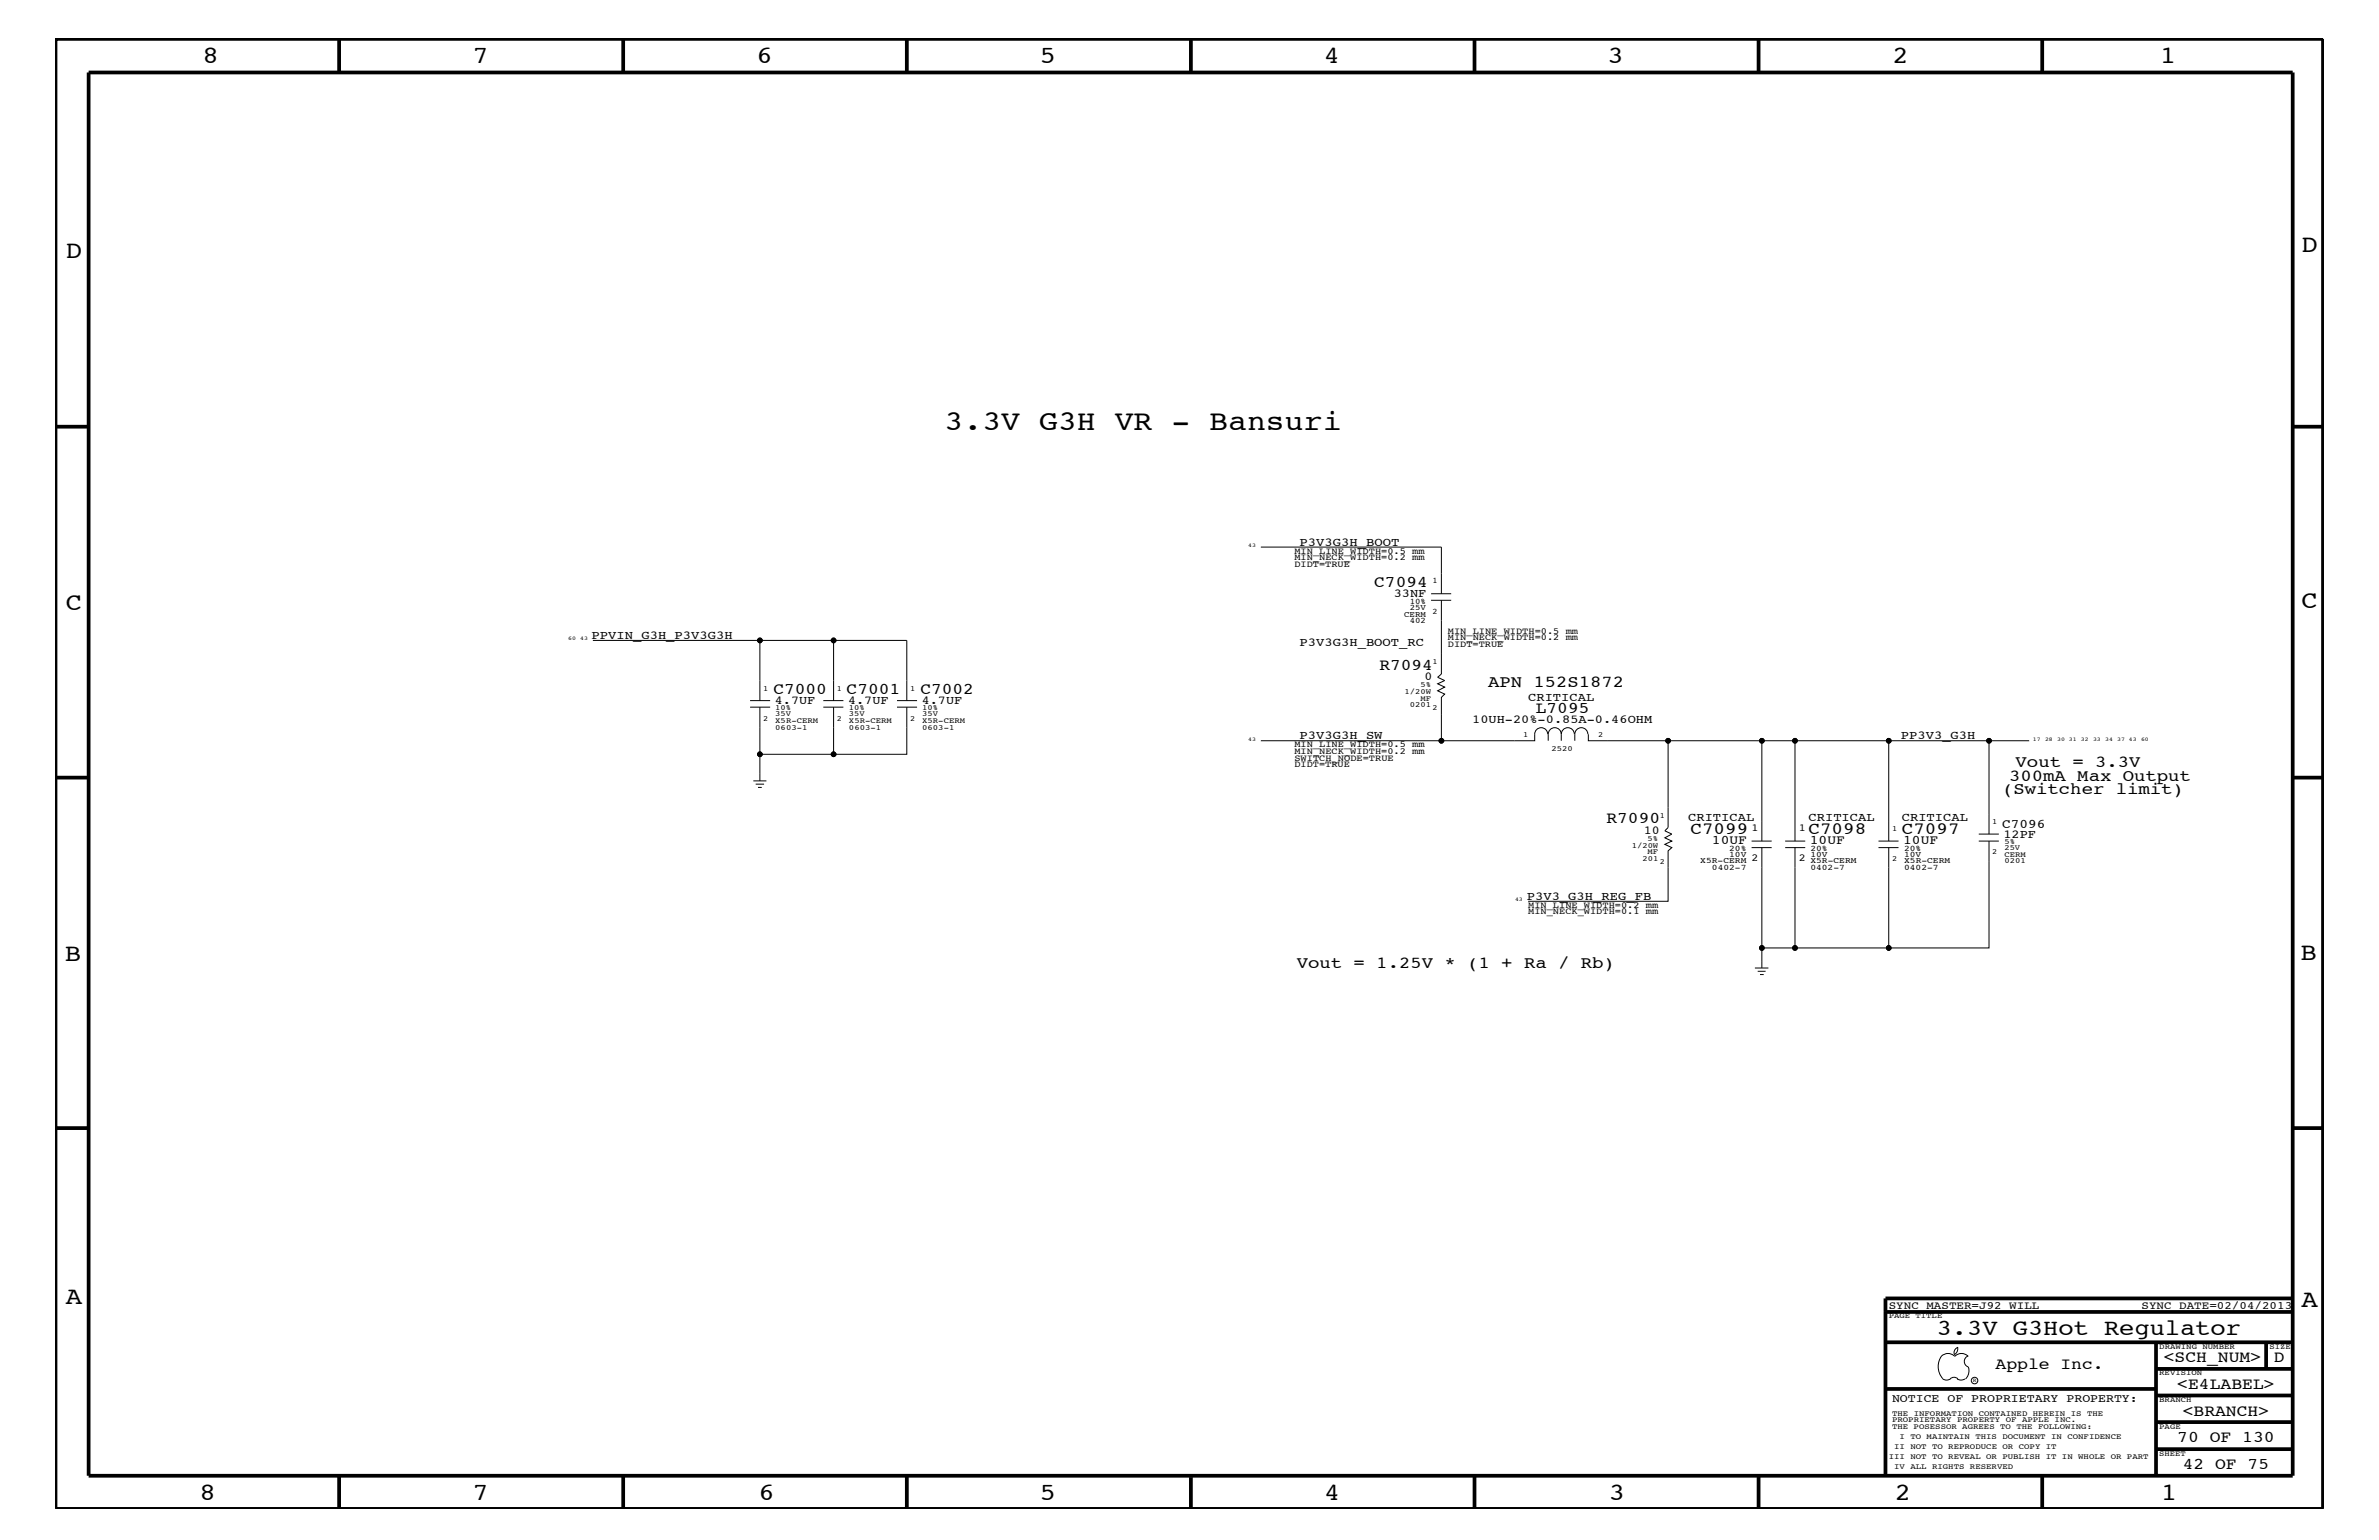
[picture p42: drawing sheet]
<svg xmlns="http://www.w3.org/2000/svg" width="432mm" height="279mm" viewBox="0 0 432 279" stroke-linecap="round" stroke-linejoin="round" font-family="sans-serif">
<defs><g id="words">
<text font-size="5.2" x="171.4" y="78.1">3.3V G3H VR - Bansuri</text>
<g font-size="4.5">
<text x="36.7" y="11.5">8</text>
<text x="85.8" y="11.5">7</text>
<text x="137.3" y="11.5">6</text>
<text x="188.7" y="11.5">5</text>
<text x="240.3" y="11.5">4</text>
<text x="291.8" y="11.5">3</text>
<text x="343.5" y="11.5">2</text>
<text x="392" y="11.5">1</text>
<text x="11.9" y="46.8">D</text>
<text x="417.7" y="45.7">D</text>
<text x="11.9" y="110.6">C</text>
<text x="417.7" y="110.4">C</text>
<text x="11.8" y="174.3">B</text>
<text x="417.6" y="174.2">B</text>
<text x="11.9" y="236.7">A</text>
<text x="417.7" y="237.1">A</text>
<text x="36.2" y="272.1">8</text>
<text x="85.8" y="272.1">7</text>
<text x="137.7" y="272.1">6</text>
<text x="188.7" y="272.1">5</text>
<text x="240.4" y="272.1">4</text>
<text x="292" y="272.1">3</text>
<text x="343.9" y="272.1">2</text>
<text x="392.2" y="272.1">1</text>
</g>
<text font-size="4.1" x="351.5" y="242.3">3.3V G3Hot Regulator</text>
<g font-size="3.1">
<text x="306.8" y="151.3">C7099</text>
<text x="328.3" y="151.3">C7098</text>
<text x="345.2" y="151.3">C7097</text>
</g>
<g font-size="3">
<text x="249.4" y="106.5">C7094</text>
<text x="140.4" y="125.9">C7000</text>
<text x="153.7" y="125.9">C7001</text>
<text x="167" y="125.9">C7002</text>
<text x="250.4" y="121.5">R7094</text>
<text x="270.1" y="124.7">APN 152S1872</text>
<text x="278.8" y="129.4">L7095</text>
<text x="364.7" y="141.7">300mA Max Output</text>
<text x="365.8" y="139.2">Vout = 3.3V</text>
<text x="291.6" y="149.4">R7090</text>
<text x="363.4" y="144">(Switcher limit)</text>
<text x="235.4" y="175.6">Vout = 1.25V * (1 + Ra / Rb)</text>
<text x="362.2" y="248.4">Apple Inc.</text>
<text x="392.7" y="247.1">&lt;SCH_NUM&gt;</text>
<text x="395.2" y="252">&lt;E4LABEL&gt;</text>
<text x="412.7" y="247.1">D</text>
<text x="396.2" y="256.8">&lt;BRANCH&gt;</text>
<text x="395.2" y="261.6">70 OF 130</text>
<text x="396.2" y="266.6">42 OF 75</text>
</g>
<g font-size="2.4">
<text x="310.7" y="153.2">10UF</text>
<text x="328.5" y="153.2">10UF</text>
<text x="345.4" y="153.2">10UF</text>
<text x="363.4" y="150.1">C7096</text>
</g>
<g font-size="2.2">
<text x="235.9" y="99">P3V3G3H_BOOT</text>
<text x="253" y="108.3">33NF</text>
<text x="107.4" y="115.9">PPVIN_G3H_P3V3G3H</text>
<text x="235.9" y="117.2">P3V3G3H_BOOT_RC</text>
<text x="258.6" y="123.4">0</text>
<text x="140.6" y="127.7">4.7UF</text>
<text x="153.9" y="127.7">4.7UF</text>
<text x="167.3" y="127.7">4.7UF</text>
<text x="267.2" y="131.1">10UH-20%-0.85A-0.46OHM</text>
<text x="277.4" y="127.1">CRITICAL</text>
<text x="235.9" y="134.1">P3V3G3H_SW</text>
<text x="345" y="134.1">PP3V3_G3H</text>
<text x="306.4" y="149">CRITICAL</text>
<text x="328.3" y="149">CRITICAL</text>
<text x="345.2" y="149">CRITICAL</text>
<text x="298.4" y="151.2">10</text>
<text x="363.6" y="152">12PF</text>
<text x="277.1" y="163.3">P3V3_G3H_REG_FB</text>
</g>
<text font-size="2.1" x="343.4" y="254.4">NOTICE OF PROPRIETARY PROPERTY:</text>
<g font-size="2">
<text x="342.8" y="237.4">SYNC_MASTER=J92_WILL</text>
<text x="388.7" y="237.4">SYNC_DATE=02/04/2013</text>
</g>
<g font-size="1.9">
<text x="317.9" y="150.7">1</text>
<text x="326.5" y="150.7">1</text>
<text x="317.9" y="156.2">2</text>
<text x="326.5" y="156.2">2</text>
</g>
<g font-size="1.7">
<text x="234.9" y="100.4">MIN_LINE_WIDTH=0.5 mm</text>
<text x="234.9" y="101.6">MIN_NECK_WIDTH=0.2 mm</text>
<text x="234.9" y="102.9">DIDT=TRUE</text>
<text x="262.8" y="116.2">MIN_NECK_WIDTH=0.2 mm</text>
<text x="262.8" y="115">MIN_LINE_WIDTH=0.5 mm</text>
<text x="262.8" y="117.4">DIDT=TRUE</text>
<text x="234.9" y="135.6">MIN_LINE_WIDTH=0.5 mm</text>
<text x="234.9" y="136.8">MIN_NECK_WIDTH=0.2 mm</text>
<text x="234.9" y="138">SWITCH_NODE=TRUE</text>
<text x="234.9" y="139.2">DIDT=TRUE</text>
<text x="277.4" y="165.9">MIN_NECK_WIDTH=0.1 mm</text>
<text x="277.4" y="164.7">MIN_LINE_WIDTH=0.2 mm</text>
</g>
<g font-size="1.5">
<text x="260" y="105.9">1</text>
<text x="254.8" y="111.9">CERM</text>
<text x="255.9" y="109.5">10%</text>
<text x="255.9" y="110.6">25V</text>
<text x="255.9" y="113.1">402</text>
<text x="260" y="111.4">2</text>
<text x="313.9" y="155.5">10V</text>
<text x="313.9" y="154.4">20%</text>
<text x="328.6" y="154.4">20%</text>
<text x="328.6" y="155.5">10V</text>
<text x="345.6" y="155.5">10V</text>
<text x="345.6" y="154.4">20%</text>
<text x="308.6" y="156.7">X5R-CERM</text>
<text x="310.7" y="157.9">0402-7</text>
<text x="328.6" y="156.7">X5R-CERM</text>
<text x="328.6" y="157.9">0402-7</text>
<text x="345.6" y="157.9">0402-7</text>
<text x="345.6" y="156.7">X5R-CERM</text>
</g>
<g font-size="1.4">
<text x="138.5" y="125.3">1</text>
<text x="151.9" y="125.3">1</text>
<text x="165.2" y="125.3">1</text>
<text x="254.9" y="125.9">1/20W</text>
<text x="257.8" y="124.7">5%</text>
<text x="260" y="120.4">1</text>
<text x="138.5" y="130.8">2</text>
<text x="140.7" y="130">35V</text>
<text x="140.7" y="131.3">X5R-CERM</text>
<text x="140.7" y="128.9">10%</text>
<text x="151.9" y="130.8">2</text>
<text x="154.1" y="130">35V</text>
<text x="154.1" y="131.3">X5R-CERM</text>
<text x="154.1" y="128.9">10%</text>
<text x="165.2" y="130.8">2</text>
<text x="167.4" y="130">35V</text>
<text x="167.4" y="131.3">X5R-CERM</text>
<text x="167.4" y="128.9">10%</text>
<text x="255.9" y="128.3">0201</text>
<text x="257.8" y="127.1">MF</text>
<text x="260" y="128.9">2</text>
<text x="140.7" y="132.4">0603-1</text>
<text x="154.1" y="132.4">0603-1</text>
<text x="167.4" y="132.4">0603-1</text>
<text x="276.4" y="133.8">1</text>
<text x="281.6" y="136.3">2520</text>
<text x="290.1" y="133.8">2</text>
<text x="301.2" y="148.4">1</text>
<text x="361.6" y="149.5">1</text>
<text x="296.2" y="153.8">1/20W</text>
<text x="299" y="155">MF</text>
<text x="299" y="152.6">5%</text>
<text x="343.4" y="150.7">1</text>
<text x="361.6" y="155">2</text>
<text x="363.8" y="153.2">5%</text>
<text x="363.8" y="155.5">CERM</text>
<text x="363.8" y="154.3">25V</text>
<text x="298.1" y="156.2">201</text>
<text x="301.2" y="156.8">2</text>
<text x="343.4" y="156.2">2</text>
<text x="363.8" y="156.7">0201</text>
<text x="342.8" y="239.2">PAGE TITLE</text>
<text x="391.9" y="244.7">DRAWING NUMBER</text>
<text x="411.9" y="244.7">SIZE</text>
<text x="391.9" y="249.5">REVISION</text>
<text x="343.4" y="256.8">THE INFORMATION CONTAINED HEREIN IS THE</text>
<text x="391.9" y="254.4">BRANCH</text>
<text x="343.4" y="258">PROPRIETARY PROPERTY OF APPLE INC.</text>
<text x="343.4" y="259.3">THE POSESSOR AGREES TO THE FOLLOWING:</text>
<text x="343.8" y="262.9">II NOT TO REPRODUCE OR COPY IT</text>
<text x="344.8" y="261.1">I TO MAINTAIN THIS DOCUMENT IN CONFIDENCE</text>
<text x="391.9" y="259.3">PAGE</text>
<text x="342.8" y="264.7">III NOT TO REVEAL OR PUBLISH IT IN WHOLE OR PART</text>
<text x="343.8" y="266.6">IV ALL RIGHTS RESERVED</text>
<text x="391.9" y="264.1">SHEET</text>
</g>
<g font-size="1">
<text x="226.6" y="99.3">43</text>
<text x="103.1" y="116.2">60</text>
<text x="105.3" y="116.2">43</text>
<text x="226.6" y="134.4">43</text>
<text x="369" y="134.4">17</text>
<text x="371.2" y="134.4">28</text>
<text x="373.4" y="134.4">30 31</text>
<text x="377.7" y="134.4">32</text>
<text x="379.9" y="134.4">33</text>
<text x="382.1" y="134.4">34</text>
<text x="384.3" y="134.4">37 43</text>
<text x="388.6" y="134.4">60</text>
<text x="275" y="163.5">43</text>
<text x="358.1" y="250.7">R</text>
</g>
</g></defs>
<g fill="none" stroke="#000" stroke-width=".18">
<path d="M228.9 99.3h32.7v8.4M107.6 116.2h30.3M151.3 116.2h13.3v10.9M259.8 108.9h3.6M259.8 107.7h3.6M261.6 108.9v13.4l-.7 .6 1.3 .6-1.3 .6 1.3 .6-1.3 .6 1.3 .6-.6 .6v7.9h17v-1.2a1.19 1.19 0 0 1 1.1-1.2 1.19 1.19 0 0 1 1.2 1.2M136.1 128.3h3.7M136.1 127.1h3.7M137.9 128.3v8.5h13.4v-8.5M137.9 127.1v-10.9h13.4v10.9M137.9 136.8v4.9M149.4 127.1h3.7"/>
<path d="M149.4 128.3h3.7M162.8 128.3h3.7M162.8 127.1h3.7M164.6 128.3v8.5h-13.3M228.9 134.4h32.7M283.4 133.2a1.19 1.19 0 0 0-1.2-1.2 1.19 1.19 0 0 0-1.2 1.2v1.2M283.4 133.2v1.2M283.4 133.2a1.19 1.19 0 0 1 1.2-1.2 1.19 1.19 0 0 1 1.2 1.2M288.2 133.2a1.19 1.19 0 0 0-1.2-1.2 1.19 1.19 0 0 0-1.2 1.2v1.2M288.3 133.2v1.2h31.5M302.8 134.4v15.7l-.6 .6 1.2 .6-1.2 .7 1.2 .6-1.2 .6 1.2 .6-.6 .6v9.1h-25.4M325.8 134.4h-6v18.2"/>
<path d="M342.8 134.4h-17v18.2M361 134.4h-18.2v18.2M368.3 134.4h-7.3v16.9M136.7 141.7h2.4M137.2 142.3h1.5M137.6 142.9h.7M317.9 153.8h3.7M317.9 152.6h3.7M319.8 153.8v21.8M324 152.6h3.7M324 153.8h3.7M325.8 153.8v18.2"/>
<path d="M341 152.6h3.6M341 153.8h3.6M359.2 151.3h3.6M359.2 152.6h3.6M361 152.6v19.4h-18.2v-18.2M318.5 175.6h2.5M319 176.2h1.5M319.4 176.8h.7M319.8 172h23M352.3 246.1a1.72 1.72 0 0 1 2.5 0 1.69 1.69 0 0 1 2.4 0M352.4 246a3.2 3.2 0 0 0 .4 4.3l.8 .1 .4-.2M354 250.2l.7-.3 .7 .3"/>
<path d="M355.2 250.2l.7 .2 .7-.2M355.3 244.4v.3a1.18 1.18 0 0 1-.6 1.1M355.4 244.4a.99 .99 0 0 0-.6 1.4M357.2 246a1.04 1.04 0 0 0-.7 1 1.04 1.04 0 0 0 .7 1M357.3 248l.1 .7a2.11 2.11 0 0 1-.6 1.5"/>
<circle cx="137.9" cy="116.2" r=".42"/>
<circle cx="151.3" cy="116.2" r=".42"/>
<circle cx="137.9" cy="136.8" r=".42"/>
<circle cx="151.3" cy="136.8" r=".42"/>
<circle cx="261.6" cy="134.4" r=".42"/>
<circle cx="302.8" cy="134.4" r=".42"/>
<circle cx="319.8" cy="134.4" r=".42"/>
<circle cx="325.8" cy="134.4" r=".42"/>
<circle cx="342.8" cy="134.4" r=".42"/>
<circle cx="361" cy="134.4" r=".42"/>
<circle cx="319.8" cy="172" r=".42"/>
<circle cx="325.8" cy="172" r=".42"/>
<circle cx="342.8" cy="172" r=".42"/>
<circle cx="358.4" cy="250.5" r=".59"/>
</g>
<g fill="none" stroke="#000" stroke-width=".68" stroke-linecap="butt">
<path d="M10.1 7.1h411.5v266.7h-411.5zM16.1 13.2h400v254.5h-400zM61.6 7.1v6.1M113.1 7.1v6.1M164.6 7.1v6.1M216.2 7.1v6.1M267.6 7.1v6.1M319.2 7.1v6.1M370.7 7.1v6.1M10.1 77.4h6M416.1 77.4h5.5M10.1 141.1h6"/>
<path d="M416.1 141.1h5.5M10.1 204.7h6M416.1 204.7h5.5M342.2 238h73.9M416.1 235.6h-73.9v32.1M342.2 243.5h73.9M342.2 252h49.1M391.3 258h24.8M391.3 253.2h24.8M391.3 248.4h24.8M391.3 243.5v24.2M411.3 243.5v4.9"/>
<path d="M61.6 267.7v6.1M113.1 267.7v6.1M164.6 267.7v6.1M216.2 268v5.8M267.6 267.7v6.1M319.2 267.7v6.1M370.7 267.7v6.1M391.3 262.9h24.8"/>
</g>
<g fill="#000">
<circle cx="137.9" cy="116.2" r=".42"/>
<circle cx="151.3" cy="116.2" r=".42"/>
<circle cx="137.9" cy="136.8" r=".42"/>
<circle cx="151.3" cy="136.8" r=".42"/>
<circle cx="261.6" cy="134.4" r=".42"/>
<circle cx="302.8" cy="134.4" r=".42"/>
<circle cx="319.8" cy="134.4" r=".42"/>
<circle cx="325.8" cy="134.4" r=".42"/>
<circle cx="342.8" cy="134.4" r=".42"/>
<circle cx="361" cy="134.4" r=".42"/>
<circle cx="319.8" cy="172" r=".42"/>
<circle cx="325.8" cy="172" r=".42"/>
<circle cx="342.8" cy="172" r=".42"/>
</g>
<use href="#words"/>
</svg>
